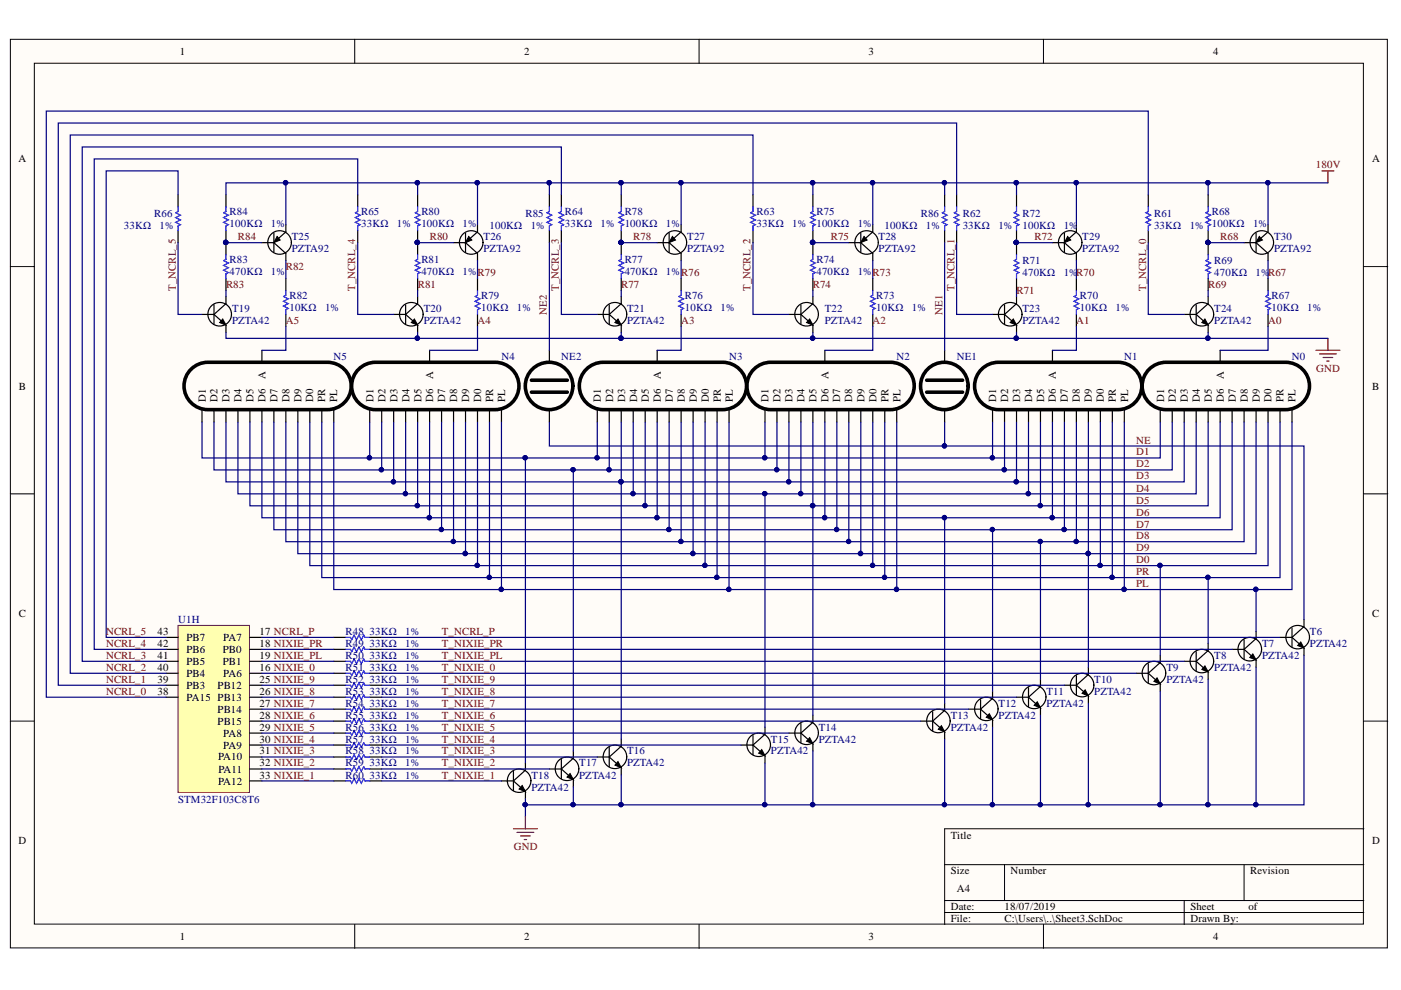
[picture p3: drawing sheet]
<svg xmlns="http://www.w3.org/2000/svg" width="297mm" height="210mm" viewBox="0 0 297 210" stroke-linecap="round" stroke-linejoin="round" font-family="sans-serif">
<defs><g id="words">
<g font-size="2.3">
<text x="38.1" y="11.6">1</text>
<text x="111.1" y="11.6">2</text>
<text x="184.2" y="11.6">3</text>
<text x="257.2" y="11.6">4</text>
<text x="3.9" y="34.4">A</text>
<text x="290.9" y="34.4">A</text>
<text x="4" y="82.6">B</text>
<text x="56.3" y="80.3" transform="rotate(-90 56.3 80.3)">A</text>
<text x="91.9" y="80.3" transform="rotate(-90 91.9 80.3)">A</text>
<text x="140.1" y="80.3" transform="rotate(-90 140.1 80.3)">A</text>
<text x="175.6" y="80.3" transform="rotate(-90 175.6 80.3)">A</text>
<text x="223.9" y="80.3" transform="rotate(-90 223.9 80.3)">A</text>
<text x="259.5" y="80.3" transform="rotate(-90 259.5 80.3)">A</text>
<text x="290.9" y="82.6">B</text>
<text x="43.6" y="85.2" transform="rotate(-90 43.6 85.2)">D1</text>
<text x="46.1" y="85.2" transform="rotate(-90 46.1 85.2)">D2</text>
<text x="48.7" y="85.2" transform="rotate(-90 48.7 85.2)">D3</text>
<text x="51.2" y="85.2" transform="rotate(-90 51.2 85.2)">D4</text>
<text x="53.8" y="85.2" transform="rotate(-90 53.8 85.2)">D5</text>
<text x="56.3" y="85.2" transform="rotate(-90 56.3 85.2)">D6</text>
<text x="58.8" y="85.2" transform="rotate(-90 58.8 85.2)">D7</text>
<text x="61.4" y="85.2" transform="rotate(-90 61.4 85.2)">D8</text>
<text x="63.9" y="85.2" transform="rotate(-90 63.9 85.2)">D9</text>
<text x="66.4" y="85.2" transform="rotate(-90 66.4 85.2)">D0</text>
<text x="69" y="85.2" transform="rotate(-90 69 85.2)">PR</text>
<text x="71.5" y="85.2" transform="rotate(-90 71.5 85.2)">PL</text>
<text x="79.2" y="85.2" transform="rotate(-90 79.2 85.2)">D1</text>
<text x="81.7" y="85.2" transform="rotate(-90 81.7 85.2)">D2</text>
<text x="84.3" y="85.2" transform="rotate(-90 84.3 85.2)">D3</text>
<text x="86.8" y="85.2" transform="rotate(-90 86.8 85.2)">D4</text>
<text x="89.3" y="85.2" transform="rotate(-90 89.3 85.2)">D5</text>
<text x="91.9" y="85.2" transform="rotate(-90 91.9 85.2)">D6</text>
<text x="94.4" y="85.2" transform="rotate(-90 94.4 85.2)">D7</text>
<text x="96.9" y="85.2" transform="rotate(-90 96.9 85.2)">D8</text>
<text x="99.5" y="85.2" transform="rotate(-90 99.5 85.2)">D9</text>
<text x="102" y="85.2" transform="rotate(-90 102 85.2)">D0</text>
<text x="104.6" y="85.2" transform="rotate(-90 104.6 85.2)">PR</text>
<text x="107.1" y="85.2" transform="rotate(-90 107.1 85.2)">PL</text>
<text x="127.4" y="85.2" transform="rotate(-90 127.4 85.2)">D1</text>
<text x="130" y="85.2" transform="rotate(-90 130 85.2)">D2</text>
<text x="132.5" y="85.2" transform="rotate(-90 132.5 85.2)">D3</text>
<text x="135.1" y="85.2" transform="rotate(-90 135.1 85.2)">D4</text>
<text x="137.6" y="85.2" transform="rotate(-90 137.6 85.2)">D5</text>
<text x="140.1" y="85.2" transform="rotate(-90 140.1 85.2)">D6</text>
<text x="142.7" y="85.2" transform="rotate(-90 142.7 85.2)">D7</text>
<text x="145.2" y="85.2" transform="rotate(-90 145.2 85.2)">D8</text>
<text x="147.7" y="85.2" transform="rotate(-90 147.7 85.2)">D9</text>
<text x="150.3" y="85.2" transform="rotate(-90 150.3 85.2)">D0</text>
<text x="152.8" y="85.2" transform="rotate(-90 152.8 85.2)">PR</text>
<text x="155.3" y="85.2" transform="rotate(-90 155.3 85.2)">PL</text>
<text x="163" y="85.2" transform="rotate(-90 163 85.2)">D1</text>
<text x="165.5" y="85.2" transform="rotate(-90 165.5 85.2)">D2</text>
<text x="168" y="85.2" transform="rotate(-90 168 85.2)">D3</text>
<text x="170.6" y="85.2" transform="rotate(-90 170.6 85.2)">D4</text>
<text x="173.1" y="85.2" transform="rotate(-90 173.1 85.2)">D5</text>
<text x="175.6" y="85.2" transform="rotate(-90 175.6 85.2)">D6</text>
<text x="178.2" y="85.2" transform="rotate(-90 178.2 85.2)">D7</text>
<text x="180.7" y="85.2" transform="rotate(-90 180.7 85.2)">D8</text>
<text x="183.3" y="85.2" transform="rotate(-90 183.3 85.2)">D9</text>
<text x="185.9" y="85.2" transform="rotate(-90 185.9 85.2)">D0</text>
<text x="188.4" y="85.2" transform="rotate(-90 188.4 85.2)">PR</text>
<text x="190.9" y="85.2" transform="rotate(-90 190.9 85.2)">PL</text>
<text x="211.2" y="85.2" transform="rotate(-90 211.2 85.2)">D1</text>
<text x="213.7" y="85.2" transform="rotate(-90 213.7 85.2)">D2</text>
<text x="216.3" y="85.2" transform="rotate(-90 216.3 85.2)">D3</text>
<text x="218.8" y="85.2" transform="rotate(-90 218.8 85.2)">D4</text>
<text x="221.4" y="85.2" transform="rotate(-90 221.4 85.2)">D5</text>
<text x="223.9" y="85.2" transform="rotate(-90 223.9 85.2)">D6</text>
<text x="226.4" y="85.2" transform="rotate(-90 226.4 85.2)">D7</text>
<text x="229" y="85.2" transform="rotate(-90 229 85.2)">D8</text>
<text x="231.5" y="85.2" transform="rotate(-90 231.5 85.2)">D9</text>
<text x="234" y="85.2" transform="rotate(-90 234 85.2)">D0</text>
<text x="236.6" y="85.2" transform="rotate(-90 236.6 85.2)">PR</text>
<text x="239.2" y="85.2" transform="rotate(-90 239.2 85.2)">PL</text>
<text x="246.8" y="85.2" transform="rotate(-90 246.8 85.2)">D1</text>
<text x="249.3" y="85.2" transform="rotate(-90 249.3 85.2)">D2</text>
<text x="251.9" y="85.2" transform="rotate(-90 251.9 85.2)">D3</text>
<text x="254.4" y="85.2" transform="rotate(-90 254.4 85.2)">D4</text>
<text x="256.9" y="85.2" transform="rotate(-90 256.9 85.2)">D5</text>
<text x="259.5" y="85.2" transform="rotate(-90 259.5 85.2)">D6</text>
<text x="262" y="85.2" transform="rotate(-90 262 85.2)">D7</text>
<text x="264.5" y="85.2" transform="rotate(-90 264.5 85.2)">D8</text>
<text x="267.1" y="85.2" transform="rotate(-90 267.1 85.2)">D9</text>
<text x="269.6" y="85.2" transform="rotate(-90 269.6 85.2)">D0</text>
<text x="272.2" y="85.2" transform="rotate(-90 272.2 85.2)">PR</text>
<text x="274.7" y="85.2" transform="rotate(-90 274.7 85.2)">PL</text>
<text x="4" y="130.8">C</text>
<text x="290.9" y="130.8">C</text>
<text x="33.4" y="137.2">42</text>
<text x="33.4" y="134.6">43</text>
<text x="39.6" y="135.9">PB7</text>
<text x="47.3" y="135.9">PA7</text>
<text x="55" y="134.6">17 NCRL_P</text>
<text x="55" y="137.2">18 NIXIE_PR</text>
<text x="33.4" y="142.2">40</text>
<text x="33.4" y="139.7">41</text>
<text x="39.6" y="143.5">PB4</text>
<text x="39.6" y="141">PB5</text>
<text x="39.6" y="138.4">PB6</text>
<text x="47.2" y="138.4">PB0</text>
<text x="47.2" y="141">PB1</text>
<text x="47.3" y="143.5">PA6</text>
<text x="55" y="142.2">16 NIXIE_0</text>
<text x="55" y="139.7">19 NIXIE_PL</text>
<text x="33.4" y="147.3">38</text>
<text x="33.4" y="144.8">39</text>
<text x="39.6" y="148.6">PA15 PB13</text>
<text x="39.6" y="146">PB3</text>
<text x="46.1" y="146">PB12</text>
<text x="55" y="144.8">25 NIXIE_9</text>
<text x="55" y="147.3">26 NIXIE_8</text>
<text x="55" y="149.8">27 NIXIE_7</text>
<text x="46.1" y="151.1">PB14</text>
<text x="46.1" y="153.6">PB15</text>
<text x="55" y="152.4">28 NIXIE_6</text>
<text x="55" y="154.9">29 NIXIE_5</text>
<text x="46.2" y="161.2">PA10</text>
<text x="47.3" y="156.2">PA8</text>
<text x="47.3" y="158.7">PA9</text>
<text x="55" y="157.4">30 NIXIE_4</text>
<text x="55" y="160">31 NIXIE_3</text>
<text x="46.2" y="166.4">PA12</text>
<text x="46.3" y="163.9">PA11</text>
<text x="55" y="162.5">32 NIXIE_2</text>
<text x="55" y="165.1">33 NIXIE_1</text>
<text x="3.9" y="179">D</text>
<text x="201.6" y="177.8">Title</text>
<text x="290.9" y="179">D</text>
<text x="201.6" y="185.4">Size</text>
<text x="214.3" y="185.4">Number</text>
<text x="265.1" y="185.4">Revision</text>
<text x="202.8" y="189.2">A4</text>
<text x="201.6" y="193">Date:</text>
<text x="201.6" y="195.5">File:</text>
<text x="213" y="193">18/07/2019</text>
<text x="213" y="195.5">C:\Users\..\Sheet3.SchDoc</text>
<text x="252.4" y="193">Sheet</text>
<text x="252.4" y="195.5">Drawn By:</text>
<text x="264.7" y="193">of</text>
<text x="38.1" y="199.3">1</text>
<text x="111.1" y="199.3">2</text>
<text x="184.2" y="199.3">3</text>
<text x="257.2" y="199.3">4</text>
</g>
<g font-size="2.3" fill="#800000">
<text x="279" y="35.7">180V</text>
<text x="50.5" y="51">R84</text>
<text x="91.1" y="51">R80</text>
<text x="134.2" y="51">R78</text>
<text x="176.1" y="51">R75</text>
<text x="219.3" y="51">R72</text>
<text x="258.7" y="51">R68</text>
<text x="60.6" y="57.3">R82</text>
<text x="101.3" y="58.6">R79</text>
<text x="144.4" y="58.6">R76</text>
<text x="268.9" y="58.6">R67</text>
<text x="37.3" y="61.6" transform="rotate(-90 37.3 61.6)">T_NCRL_5</text>
<text x="47.9" y="61.1">R83</text>
<text x="75.3" y="61.6" transform="rotate(-90 75.3 61.6)">T_NCRL_4</text>
<text x="88.6" y="61.1">R81</text>
<text x="118.5" y="61.6" transform="rotate(-90 118.5 61.6)">T_NCRL_3</text>
<text x="131.7" y="61.1">R77</text>
<text x="159.1" y="61.6" transform="rotate(-90 159.1 61.6)">T_NCRL_2</text>
<text x="172.3" y="61.1">R74</text>
<text x="202.3" y="61.6" transform="rotate(-90 202.3 61.6)">T_NCRL_1</text>
<text x="215.5" y="62.4">R71</text>
<text x="243" y="61.6" transform="rotate(-90 243 61.6)">T_NCRL_0</text>
<text x="256.2" y="61.1">R69</text>
<text x="60.6" y="68.7">A5</text>
<text x="101.3" y="68.7">A4</text>
<text x="116" y="66.7" transform="rotate(-90 116 66.7)">NE2</text>
<text x="144.4" y="68.7">A3</text>
<text x="185" y="68.7">A2</text>
<text x="199.8" y="66.7" transform="rotate(-90 199.8 66.7)">NE1</text>
<text x="228.2" y="68.7">A1</text>
<text x="268.9" y="68.7">A0</text>
<text x="279.1" y="78.8">GND</text>
<text x="240.9" y="94">NE</text>
<text x="240.9" y="96.6">D1</text>
<text x="240.9" y="99.1">D2</text>
<text x="240.9" y="101.6">D3</text>
<text x="240.9" y="104.3">D4</text>
<text x="240.9" y="106.8">D5</text>
<text x="240.9" y="109.3">D6</text>
<text x="240.9" y="111.9">D7</text>
<text x="240.9" y="114.4">D8</text>
<text x="240.9" y="116.9">D9</text>
<text x="240.9" y="119.4">D0</text>
<text x="240.9" y="122">PR</text>
<text x="240.9" y="124.5">PL</text>
<text x="22.5" y="134.6">NCRL_5</text>
<text x="22.5" y="137.2">NCRL_4</text>
<text x="93.6" y="137.2">T_NIXIE_PR</text>
<text x="93.6" y="134.6">T_NCRL_P</text>
<text x="22.5" y="139.7">NCRL_3</text>
<text x="22.5" y="142.2">NCRL_2</text>
<text x="93.6" y="142.2">T_NIXIE_0</text>
<text x="93.6" y="139.7">T_NIXIE_PL</text>
<text x="22.5" y="144.8">NCRL_1</text>
<text x="22.5" y="147.3">NCRL_0</text>
<text x="93.6" y="149.8">T_NIXIE_7</text>
<text x="93.6" y="147.3">T_NIXIE_8</text>
<text x="93.6" y="144.8">T_NIXIE_9</text>
<text x="93.6" y="154.9">T_NIXIE_5</text>
<text x="93.6" y="152.4">T_NIXIE_6</text>
<text x="93.6" y="160">T_NIXIE_3</text>
<text x="93.6" y="157.4">T_NIXIE_4</text>
<text x="93.6" y="165.1">T_NIXIE_1</text>
<text x="93.6" y="162.5">T_NIXIE_2</text>
<text x="108.9" y="180.3">GND</text>
</g>
<g font-size="2.3" fill="#000080">
<text x="32.7" y="45.9">R66</text>
<text x="48.7" y="45.7">R84</text>
<text x="76.6" y="45.7">R65</text>
<text x="89.3" y="45.7">R80</text>
<text x="111.4" y="45.9">R85</text>
<text x="119.8" y="45.7">R64</text>
<text x="132.4" y="45.7">R78</text>
<text x="160.4" y="45.7">R63</text>
<text x="173.1" y="45.7">R75</text>
<text x="195.2" y="45.9">R86</text>
<text x="204.1" y="45.9">R62</text>
<text x="216.8" y="45.9">R72</text>
<text x="244.7" y="45.9">R61</text>
<text x="256.9" y="45.7">R68</text>
<text x="26.3" y="48.5">33KΩ</text>
<text x="33.8" y="48.5">1%</text>
<text x="48.7" y="48.2">100KΩ</text>
<text x="57.4" y="48.2">1%</text>
<text x="61.9" y="51">T25</text>
<text x="61.9" y="53.5">PZTA92</text>
<text x="76.6" y="48.2">33KΩ</text>
<text x="84.1" y="48.2">1%</text>
<text x="89.3" y="48.2">100KΩ</text>
<text x="98.1" y="48.2">1%</text>
<text x="102.5" y="51">T26</text>
<text x="102.5" y="53.5">PZTA92</text>
<text x="103.8" y="48.5">100KΩ</text>
<text x="112.5" y="48.5">1%</text>
<text x="119.8" y="48.2">33KΩ</text>
<text x="127.3" y="48.2">1%</text>
<text x="132.4" y="48.2">100KΩ</text>
<text x="141.2" y="48.2">1%</text>
<text x="145.7" y="51">T27</text>
<text x="145.7" y="53.5">PZTA92</text>
<text x="160.4" y="48.2">33KΩ</text>
<text x="168" y="48.2">1%</text>
<text x="173.1" y="48.2">100KΩ</text>
<text x="181.8" y="48.2">1%</text>
<text x="186.3" y="51">T28</text>
<text x="186.3" y="53.5">PZTA92</text>
<text x="187.5" y="48.5">100KΩ</text>
<text x="196.3" y="48.5">1%</text>
<text x="204.1" y="48.5">33KΩ</text>
<text x="211.7" y="48.5">1%</text>
<text x="216.8" y="48.5">100KΩ</text>
<text x="225.5" y="48.5">1%</text>
<text x="229.5" y="51">T29</text>
<text x="229.5" y="53.5">PZTA92</text>
<text x="244.7" y="48.5">33KΩ</text>
<text x="252.2" y="48.5">1%</text>
<text x="256.9" y="48.2">100KΩ</text>
<text x="265.7" y="48.2">1%</text>
<text x="270.1" y="51">T30</text>
<text x="270.1" y="53.5">PZTA92</text>
<text x="48.7" y="55.8">R83</text>
<text x="48.7" y="58.3">470KΩ</text>
<text x="57.4" y="58.3">1%</text>
<text x="89.3" y="55.8">R81</text>
<text x="89.3" y="58.3">470KΩ</text>
<text x="98.1" y="58.3">1%</text>
<text x="132.4" y="55.8">R77</text>
<text x="132.4" y="58.3">470KΩ</text>
<text x="141.2" y="58.3">1%</text>
<text x="173.1" y="55.8">R74</text>
<text x="173.1" y="58.3">470KΩ</text>
<text x="181.8" y="58.3">1%R73</text>
<text x="216.8" y="56.1">R71</text>
<text x="216.8" y="58.6">470KΩ</text>
<text x="225.5" y="58.6">1%R70</text>
<text x="257.4" y="56.1">R69</text>
<text x="257.4" y="58.6">470KΩ</text>
<text x="266.2" y="58.6">1%</text>
<text x="61.4" y="63.4">R82</text>
<text x="61.4" y="65.9">10KΩ</text>
<text x="68.9" y="65.9">1%</text>
<text x="102" y="63.4">R79</text>
<text x="102" y="65.9">10KΩ</text>
<text x="109.6" y="65.9">1%</text>
<text x="145.2" y="63.4">R76</text>
<text x="145.2" y="65.9">10KΩ</text>
<text x="152.8" y="65.9">1%</text>
<text x="185.8" y="63.4">R73</text>
<text x="185.8" y="65.9">10KΩ</text>
<text x="193.3" y="65.9">1%</text>
<text x="229" y="63.4">R70</text>
<text x="229" y="65.9">10KΩ</text>
<text x="236.5" y="65.9">1%</text>
<text x="269.6" y="63.4">R67</text>
<text x="269.6" y="65.9">10KΩ</text>
<text x="277.2" y="65.9">1%</text>
<text x="49.2" y="66.2">T19</text>
<text x="49.2" y="68.7">PZTA42</text>
<text x="89.8" y="66.2">T20</text>
<text x="89.8" y="68.7">PZTA42</text>
<text x="132.9" y="66.2">T21</text>
<text x="132.9" y="68.7">PZTA42</text>
<text x="174.9" y="66.2">T22</text>
<text x="174.9" y="68.7">PZTA42</text>
<text x="216.8" y="66.2">T23</text>
<text x="216.8" y="68.7">PZTA42</text>
<text x="257.4" y="66.2">T24</text>
<text x="257.4" y="68.7">PZTA42</text>
<text x="70.7" y="76.3">N5</text>
<text x="106.3" y="76.3">N4</text>
<text x="119" y="76.3">NE2</text>
<text x="154.6" y="76.3">N3</text>
<text x="190.1" y="76.3">N2</text>
<text x="202.8" y="76.3">NE1</text>
<text x="238.3" y="76.3">N1</text>
<text x="273.9" y="76.3">N0</text>
<text x="37.8" y="132.1">U1H</text>
<text x="73.3" y="134.6">R48</text>
<text x="73.3" y="137.2">R49</text>
<text x="78.3" y="134.6">33KΩ</text>
<text x="78.3" y="137.2">33KΩ</text>
<text x="85.9" y="134.6">1%</text>
<text x="85.9" y="137.2">1%</text>
<text x="267.6" y="137.2">T7</text>
<text x="277.7" y="134.6">T6</text>
<text x="277.7" y="137.2">PZTA42</text>
<text x="73.3" y="139.7">R50</text>
<text x="73.3" y="142.2">R51</text>
<text x="78.3" y="139.7">33KΩ</text>
<text x="78.3" y="142.2">33KΩ</text>
<text x="85.9" y="139.7">1%</text>
<text x="85.9" y="142.2">1%</text>
<text x="247.3" y="142.2">T9</text>
<text x="257.4" y="139.7">T8</text>
<text x="257.4" y="142.2">PZTA42</text>
<text x="267.6" y="139.7">PZTA42</text>
<text x="73.3" y="144.8">R52</text>
<text x="73.3" y="147.3">R53</text>
<text x="73.3" y="149.8">R54</text>
<text x="78.3" y="144.8">33KΩ</text>
<text x="78.3" y="147.3">33KΩ</text>
<text x="78.3" y="149.8">33KΩ</text>
<text x="85.9" y="144.8">1%</text>
<text x="85.9" y="147.3">1%</text>
<text x="85.9" y="149.8">1%</text>
<text x="211.7" y="149.8">T12</text>
<text x="221.9" y="147.3">T11</text>
<text x="221.9" y="149.8">PZTA42</text>
<text x="232" y="144.8">T10</text>
<text x="232" y="147.3">PZTA42</text>
<text x="247.3" y="144.8">PZTA42</text>
<text x="73.3" y="152.4">R55</text>
<text x="73.3" y="154.9">R56</text>
<text x="78.3" y="152.4">33KΩ</text>
<text x="78.3" y="154.9">33KΩ</text>
<text x="85.9" y="152.4">1%</text>
<text x="85.9" y="154.9">1%</text>
<text x="173.6" y="154.9">T14</text>
<text x="201.6" y="152.4">T13</text>
<text x="201.6" y="154.9">PZTA42</text>
<text x="211.7" y="152.4">PZTA42</text>
<text x="73.3" y="157.4">R57</text>
<text x="73.3" y="160">R58</text>
<text x="78.3" y="157.4">33KΩ</text>
<text x="78.3" y="160">33KΩ</text>
<text x="85.9" y="157.4">1%</text>
<text x="85.9" y="160">1%</text>
<text x="132.9" y="160">T16</text>
<text x="163.5" y="157.4">T15</text>
<text x="163.5" y="160">PZTA42</text>
<text x="173.6" y="157.4">PZTA42</text>
<text x="73.3" y="162.5">R59</text>
<text x="73.3" y="165.1">R60</text>
<text x="78.3" y="162.5">33KΩ</text>
<text x="78.3" y="165.1">33KΩ</text>
<text x="85.9" y="162.5">1%</text>
<text x="85.9" y="165.1">1%</text>
<text x="112.7" y="165.1">T18</text>
<text x="112.7" y="167.7">PZTA42</text>
<text x="122.8" y="162.5">T17</text>
<text x="122.8" y="165.1">PZTA42</text>
<text x="132.9" y="162.5">PZTA42</text>
<text x="37.8" y="170.2">STM32F103C8T6</text>
</g>
</g></defs>
<g fill="#fffcf8" stroke="#000" stroke-width=".21">
<path d="M2.2 8.3h291.9v192.7h-291.9z"/>
<path d="M7.3 13.4h281.8v182.5h-281.8z"/>
</g>
<g fill="none" stroke="#000" stroke-width=".21">
<path d="M75.2 8.3v5.1M148.2 8.3v5.1M221.2 8.3v5.1M2.2 56.5h5.1M289.2 56.5h5M2.2 104.7h5.1M289.2 104.7h5M2.2 152.9h5.1M289.2 152.9h5M289.2 175.7h-88.9v20.3M75.2 196v5.1M148.2 196v5.1"/>
<path d="M200.3 183.3h88.9M200.3 190.9h88.9M200.3 193.5h88.9M213 183.3v7.6M221.2 196v5.1M251.1 190.9v5.1M263.8 183.3v7.6"/>
</g>
<g fill="none" stroke="#000" stroke-width=".25">
<path d="M55.5 74.3v2.5M91.1 74.3v2.5M116.5 74.3v2.5M139.3 74.3v2.5M174.9 74.3v2.5M200.3 74.3v2.5M223.1 74.3v2.5M258.7 74.3v2.5M42.8 87v2.5M45.4 87v2.5M47.9 87v2.5M50.4 87v2.5"/>
<path d="M53 87v2.5M55.5 87v2.5M58.1 87v2.5M60.6 87v2.5M63.1 87v2.5M65.7 87v2.5M68.2 87v2.5M70.8 87v2.5M78.4 87v2.5M80.9 87v2.5M83.5 87v2.5M86 87v2.5"/>
<path d="M88.5 87v2.5M91.1 87v2.5M93.6 87v2.5M96.2 87v2.5M98.7 87v2.5M101.2 87v2.5M103.8 87v2.5M106.3 87v2.5M116.5 87v2.5M126.6 87v2.5M129.2 87v2.5M131.7 87v2.5"/>
<path d="M134.3 87v2.5M136.8 87v2.5M139.3 87v2.5M141.9 87v2.5M144.4 87v2.5M147 87v2.5M149.5 87v2.5M152 87v2.5M154.6 87v2.5M162.2 87v2.5M164.7 87v2.5M167.3 87v2.5"/>
<path d="M169.8 87v2.5M172.3 87v2.5M174.9 87v2.5M177.4 87v2.5M180 87v2.5M182.5 87v2.5M185 87v2.5M187.6 87v2.5M190.1 87v2.5M200.3 87v2.5M210.4 87v2.5M213 87v2.5"/>
<path d="M215.5 87v2.5M218.1 87v2.5M220.6 87v2.5M223.1 87v2.5M225.7 87v2.5M228.2 87v2.5M230.8 87v2.5M233.3 87v2.5M235.8 87v2.5M238.4 87v2.5M246 87v2.5M248.5 87v2.5"/>
<path d="M251.1 87v2.5M253.6 87v2.5M256.2 87v2.5M258.7 87v2.5M261.2 87v2.5M263.8 87v2.5M266.3 87v2.5M268.9 87v2.5M271.4 87v2.5M273.9 87v2.5"/>
</g>
<g fill="none" stroke="#000" stroke-width=".76">
<path d="M40.2 78.6a5.1 5.1 0 0 1 3.9-1.8h25.3a5 5 0 0 1 5.1 5 5 5 0 0 1-5.1 5.1h-25.3a5 5 0 0 1-4.6-2.9 5 5 0 0 1 .7-5.4zM75.7 78.6a5.1 5.1 0 0 1 3.9-1.8h25.3a5 5 0 0 1 5.1 5 5 5 0 0 1-5.1 5.1h-25.3a5 5 0 0 1-4.6-2.9 5 5 0 0 1 .7-5.4zM124 78.6a5.1 5.1 0 0 1 3.9-1.8h25.3a5 5 0 0 1 5.1 5 5 5 0 0 1-5.1 5.1h-25.3a5 5 0 0 1-4.6-2.9 5 5 0 0 1 .7-5.4zM159.5 78.6a5.1 5.1 0 0 1 3.9-1.8h25.4a5 5 0 0 1 5 5 5 5 0 0 1-5 5.1h-25.4a5 5 0 0 1-4.6-2.9 5 5 0 0 1 .7-5.4zM207.8 78.6a5.1 5.1 0 0 1 3.9-1.8h25.3a5 5 0 0 1 5.1 5 5 5 0 0 1-5.1 5.1h-25.3a5 5 0 0 1-4.6-2.9 5 5 0 0 1 .7-5.4zM243.4 78.6a5.1 5.1 0 0 1 3.8-1.8h25.4a5 5 0 0 1 5 5 5 5 0 0 1-5 5.1h-25.4a5 5 0 0 1-4.6-2.9 5 5 0 0 1 .8-5.4zM112.7 80.6h7.6M112.7 83.2h7.6M196.5 80.6h7.6M196.5 83.2h7.6"/>
<circle cx="116.4" cy="81.8" r="5"/>
<circle cx="200.2" cy="81.8" r="5"/>
</g>
<path d="M37.8 132.6h15.1v35.4h-15.1z" fill="#ffffb0" stroke="#800000" stroke-width=".21"/>
<g fill="none" stroke="#000" stroke-width=".25">
<path d="M37.8 41.3v2.5M37.8 48.9v2.6M47.9 41.3v2.5M47.9 48.9v5.1M47.9 59.1v2.5M55.5 51.5h2.6l2.5 2.2v1.6M58.1 49.4v4.1M60.6 47.6v1.6l-2.3 2M60.6 59.1v2.5M75.8 41.3v2.5M75.8 48.9v2.6M88.5 41.3v2.5"/>
<path d="M88.5 48.9v5.1M88.5 59.1v2.5M96.2 51.5h2.5l2.5 2.2v1.6M98.7 49.4v4.1M101.2 47.6v1.6l-2.2 2M101.2 59.1v2.5M116.5 41.3v2.5M116.5 48.9v2.6M119 41.3v2.5M119 48.9v2.6M131.7 41.3v2.5M131.7 48.9v5.1"/>
<path d="M131.7 59.1v2.5M139.3 51.5h2.6l2.5 2.2v1.6M141.9 49.4v4.1M144.4 47.6v1.6l-2.3 2M144.4 59.1v2.5M159.7 41.3v2.5M159.7 48.9v2.6M172.3 41.3v2.5M172.3 48.9v5.1M172.3 59.1v2.5M180 51.5h2.5l2.5 2.2v1.6M182.5 49.4v4.1"/>
<path d="M185 47.6v1.6l-2.2 2M185 59.1v2.5M200.3 41.3v2.5M200.3 48.9v2.6M202.8 41.3v2.5M202.8 48.9v2.6M215.5 41.3v2.5M215.5 48.9v5.1M215.5 59.1v2.5M223.1 51.5h2.6l2.5 2.2v1.6M225.7 49.4v4.1M228.2 47.6v1.6l-2.3 2"/>
<path d="M228.2 59.1v2.5M243.5 41.3v2.5M243.5 48.9v2.6M256.2 41.3v2.5M256.2 48.9v5.1M256.2 59.1v2.5M263.8 51.5h2.5l2.6 2.2v1.6M266.3 49.4v4.1M268.9 47.6v1.6l-2.3 2M268.9 59.1v2.5M42.8 66.7h2.6M45.4 66.7l2.3 2"/>
<path d="M45.4 64.6v4.1M47.9 62.9v1.5l-2.5 2.3M47.9 68.9v1.6M60.6 66.7v2.5M83.5 66.7h2.5M86 66.7l2.3 2M86 64.6v4.1M88.5 62.9v1.5l-2.5 2.3M88.5 68.9v1.6M101.2 66.7v2.5M126.6 66.7h2.6M129.2 64.6v4.1"/>
<path d="M129.2 66.7l2.3 2M131.7 62.9v1.5l-2.5 2.3M131.7 68.9v1.6M144.4 66.7v2.5M167.3 66.7h2.5M169.8 64.6v4.1M169.8 66.7l2.3 2M172.3 62.9v1.5l-2.5 2.3M172.3 68.9v1.6M185 66.7v2.5M210.4 66.7h2.6M213 66.7l2.3 2"/>
<path d="M213 64.6v4.1M215.5 62.9v1.5l-2.5 2.3M215.5 68.9v1.6M228.2 66.7v2.5M251.1 66.7h2.5M253.6 64.6v4.1M253.6 66.7l2.3 2M256.2 62.9v1.5l-2.6 2.3M256.2 68.9v1.6M268.9 66.7v2.5M35.2 135.1h2.6M35.2 137.7h2.6"/>
<path d="M53 135.1h2.5M53 137.7h2.5M70.8 135.1h2.5M70.8 137.7h2.5M78.4 135.1h2.5M78.4 137.7h2.5M246 138.9v1.6l-2.5 2.3M253.6 138.2v4M256.2 136.4v1.5l-2.6 2.3M261.2 137.7h2.6M263.8 137.7l2.3 2M263.8 135.6v4.1"/>
<path d="M266.3 133.9v1.5l-2.5 2.3M266.3 140v1.5M271.4 135.1h2.5M273.9 135.1l2.3 2.1M273.9 133.1v4.1M276.5 131.3v1.6l-2.6 2.2M276.5 137.4v1.5M35.2 142.8h2.6M35.2 140.2h2.6M35.2 145.3h2.6M35.2 147.8h2.6M53 142.8h2.5"/>
<path d="M53 140.2h2.5M53 145.3h2.5M53 147.8h2.5M53 150.4h2.5M53 152.9h2.5M53 155.4h2.5M53 158h2.5M70.8 142.8h2.5M70.8 140.2h2.5M70.8 145.3h2.5M70.8 147.8h2.5M70.8 150.4h2.5"/>
<path d="M70.8 152.9h2.5M70.8 155.4h2.5M70.8 158h2.5M78.4 142.8h2.5M78.4 140.2h2.5M78.4 145.3h2.5M78.4 147.8h2.5M78.4 150.4h2.5M78.4 152.9h2.5M78.4 155.4h2.5M78.4 158h2.5M121.6 159.2v1.6l-2.6 2.2"/>
<path d="M129.2 158.5v4M131.7 156.7v1.5l-2.5 2.3M157.1 158h2.6M159.7 158l2.2 2M159.7 155.9v4.1M162.2 154.2v1.5l-2.5 2.3M167.3 155.4h2.5M169.8 155.4l2.3 2.1M169.8 153.4v4.1M172.3 151.6v1.5l-2.5 2.3M172.3 157.7v1.5M195.2 152.9h2.5"/>
<path d="M197.7 152.9l2.3 2M197.7 150.9v4M200.3 149.1v1.5l-2.6 2.3M200.3 155.2v1.5M205.4 150.4h2.5M207.9 150.4l2.3 2M207.9 148.3v4.1M210.4 146.6v1.5l-2.5 2.3M210.4 152.6v1.6M215.5 147.8h2.6M218.1 147.8l2.2 2.1M218.1 145.8v4.1"/>
<path d="M220.6 144v1.5l-2.5 2.3M220.6 150.1v1.5M225.7 145.3h2.5M228.2 145.3l2.3 2M228.2 143.3v4M230.8 141.5v1.5l-2.6 2.3M230.8 147.6v1.5M240.9 142.8h2.6M243.5 142.8l2.2 2M243.5 140.7v4.1M246 145v1.6M251.1 140.2h2.5"/>
<path d="M253.6 140.2l2.3 2M256.2 142.5v1.5M53 160.5h2.5M53 163h2.5M53 165.6h2.5M70.8 160.5h2.5M70.8 163h2.5M70.8 165.6h2.5M78.4 160.5h2.5M78.4 163h2.5M78.4 165.6h2.5M106.3 165.6h2.6"/>
<path d="M108.9 165.6l2.2 2M108.9 163.5v4.1M111.4 161.8v1.5l-2.5 2.3M111.4 167.9v1.5M116.5 163h2.5M119 163l2.3 2.1M119 161v4.1M121.6 165.3v1.5M126.6 160.5h2.6M129.2 160.5l2.3 2M131.7 162.8v1.5M162.2 160.3v1.5"/>
<circle cx="59.3" cy="51.4" r="2.5"/>
<circle cx="99.9" cy="51.4" r="2.5"/>
<circle cx="143.1" cy="51.4" r="2.49"/>
<circle cx="183.7" cy="51.4" r="2.49"/>
<circle cx="226.9" cy="51.4" r="2.49"/>
<circle cx="267.5" cy="51.4" r="2.49"/>
<circle cx="46.6" cy="66.6" r="2.5"/>
<circle cx="87.2" cy="66.6" r="2.5"/>
<circle cx="130.4" cy="66.6" r="2.5"/>
<circle cx="171" cy="66.6" r="2.5"/>
<circle cx="214.2" cy="66.6" r="2.5"/>
<circle cx="254.8" cy="66.6" r="2.5"/>
<circle cx="265" cy="137.6" r="2.5"/>
<circle cx="275.1" cy="135.1" r="2.49"/>
<circle cx="160.9" cy="157.9" r="2.49"/>
<circle cx="171" cy="155.4" r="2.49"/>
<circle cx="199" cy="152.9" r="2.49"/>
<circle cx="209.1" cy="150.3" r="2.49"/>
<circle cx="219.3" cy="147.8" r="2.49"/>
<circle cx="229.4" cy="145.3" r="2.49"/>
<circle cx="244.7" cy="142.7" r="2.49"/>
<circle cx="254.8" cy="140.2" r="2.49"/>
<circle cx="110.1" cy="165.5" r="2.49"/>
<circle cx="120.2" cy="163" r="2.5"/>
<circle cx="130.4" cy="160.5" r="2.5"/>
</g>
<g fill="#000">
<path d="M58.8 50.1l.6 .8-1.4 .6zM99.4 50.1l.6 .8-1.3 .6zM142.6 50.1l.6 .8-1.4 .6zM183.2 50.1l.7 .8-1.4 .6zM226.4 50.1l.6 .8-1.3 .6zM267 50.1l.7 .8-1.4 .6zM47.2 67.6l.7 1.3-1.3-.5zM87.9 67.6l.7 1.3-1.4-.5zM131 67.6l.7 1.3-1.3-.5zM171.7 67.6l.7 1.3-1.4-.5zM214.8 67.6l.7 1.3-1.3-.5zM255.5 67.6l.7 1.3-1.4-.5z"/>
<path d="M265.6 138.6l.7 1.4-1.3-.6zM275.8 136.1l.7 1.3-1.4-.5zM171.7 156.4l.7 1.3-1.4-.5zM199.6 153.9l.7 1.3-1.4-.6zM209.8 151.3l.7 1.3-1.4-.5zM219.9 148.8l.7 1.3-1.3-.6zM230.1 146.3l.7 1.3-1.4-.6zM245.3 143.7l.7 1.3-1.4-.5zM255.5 141.2l.7 1.3-1.4-.6zM110.7 166.5l.7 1.4-1.3-.6zM120.9 164l.7 1.3-1.4-.5zM131 161.5l.7 1.3-1.3-.6z"/>
<path d="M161.5 158.9l.7 1.4-1.4-.6z"/>
</g>
<g fill="none" stroke="#000" stroke-width=".21">
<path d="M58.8 50.1l.6 .8-1.4 .6zM99.4 50.1l.6 .8-1.3 .6zM142.6 50.1l.6 .8-1.4 .6zM183.2 50.1l.7 .8-1.4 .6zM226.4 50.1l.6 .8-1.3 .6zM267 50.1l.7 .8-1.4 .6zM47.2 67.6l.7 1.3-1.3-.5zM87.9 67.6l.7 1.3-1.4-.5zM131 67.6l.7 1.3-1.3-.5zM171.7 67.6l.7 1.3-1.4-.5zM214.8 67.6l.7 1.3-1.3-.5zM255.5 67.6l.7 1.3-1.4-.5z"/>
<path d="M265.6 138.6l.7 1.4-1.3-.6zM275.8 136.1l.7 1.3-1.4-.5zM161.5 158.9l.7 1.4-1.4-.6zM171.7 156.4l.7 1.3-1.4-.5zM199.6 153.9l.7 1.3-1.4-.6zM209.8 151.3l.7 1.3-1.4-.5zM219.9 148.8l.7 1.3-1.3-.6zM230.1 146.3l.7 1.3-1.4-.6zM245.3 143.7l.7 1.3-1.4-.5zM255.5 141.2l.7 1.3-1.4-.6zM110.7 166.5l.7 1.4-1.3-.6zM120.9 164l.7 1.3-1.4-.5z"/>
<path d="M131 161.5l.7 1.3-1.3-.6z"/>
</g>
<g fill="none" stroke="#00f" stroke-width=".25">
<path d="M37.8 43.8v1.1l-.6 .2 1.1 .5-1.1 .5 1.1 .5-1.1 .5 1.1 .5-.5 .3v1M47.9 54v1l-.5 .3 1 .5-1 .5 1 .5-1 .5 1 .5-.5 .2v1.1M47.9 43.8v1.1l-.5 .2 1 .5-1 .5 1 .5-1 .5 1 .5-.5 .3v1M75.8 43.8v1.1l-.5 .2 1.1 .5-1.1 .5 1.1 .5-1.1 .5 1.1 .5-.6 .3v1M88.5 43.8v1.1l-.5 .2 1.1 .5-1.1 .5 1.1 .5-1.1 .5 1.1 .5-.6 .3v1M88.5 54v1l-.5 .3 1.1 .5-1.1 .5 1.1 .5-1.1 .5 1.1 .5-.6 .2v1.1M116.5 43.8v1.1l-.5 .2 1 .5-1 .5 1 .5-1 .5 1 .5-.5 .3v1M119 43.8v1.1l-.5 .2 1 .5-1 .5 1 .5-1 .5 1 .5-.5 .3v1M131.7 54v1l-.5 .3 1 .5-1 .5 1 .5-1 .5 1 .5-.5 .2v1.1M131.7 43.8v1.1l-.5 .2 1 .5-1 .5 1 .5-1 .5 1 .5-.5 .3v1M159.7 43.8v1.1l-.6 .2 1.1 .5-1.1 .5 1.1 .5-1.1 .5 1.1 .5-.5 .3v1M172.3 54v1l-.5 .3 1.1 .5-1.1 .5 1.1 .5-1.1 .5 1.1 .5-.6 .2v1.1"/>
<path d="M172.3 43.8v1.1l-.5 .2 1.1 .5-1.1 .5 1.1 .5-1.1 .5 1.1 .5-.6 .3v1M200.3 43.8v1.1l-.5 .2 1 .5-1 .5 1 .5-1 .5 1 .5-.5 .3v1M202.8 43.8v1.1l-.5 .2 1 .5-1 .5 1 .5-1 .5 1 .5-.5 .3v1M215.5 54v1l-.5 .3 1 .5-1 .5 1 .5-1 .5 1 .5-.5 .2v1.1M215.5 43.8v1.1l-.5 .2 1 .5-1 .5 1 .5-1 .5 1 .5-.5 .3v1M243.5 43.8v1.1l-.6 .2 1.1 .5-1.1 .5 1.1 .5-1.1 .5 1.1 .5-.5 .3v1M256.2 43.8v1.1l-.6 .2 1.1 .5-1.1 .5 1.1 .5-1.1 .5 1.1 .5-.5 .3v1M256.2 54v1l-.6 .3 1.1 .5-1.1 .5 1.1 .5-1.1 .5 1.1 .5-.5 .2v1.1M60.6 61.6v1l-.5 .3 1 .5-1 .5 1 .5-1 .5 1 .5-.5 .3v1M101.2 61.6v1l-.5 .3 1 .5-1 .5 1 .5-1 .5 1 .5-.5 .3v1M144.4 61.6v1l-.5 .3 1 .5-1 .5 1 .5-1 .5 1 .5-.5 .3v1M185 61.6v1l-.5 .3 1.1 .5-1.1 .5 1.1 .5-1.1 .5 1.1 .5-.6 .3v1"/>
<path d="M228.2 61.6v1l-.5 .3 1 .5-1 .5 1 .5-1 .5 1 .5-.5 .3v1M268.9 61.6v1l-.6 .3 1.1 .5-1.1 .5 1.1 .5-1.1 .5 1.1 .5-.5 .3v1M73.3 135.1h1l.3 .5 .5-1 .5 1 .5-1 .5 1 .5-1 .3 .5h1M73.3 137.7h1l.3 .5 .5-1 .5 1 .5-1 .5 1 .5-1 .3 .5h1M73.3 140.2h1l.3 .5 .5-1 .5 1 .5-1 .5 1 .5-1 .3 .5h1M73.3 142.8h1l.3 .5 .5-1.1 .5 1.1 .5-1.1 .5 1.1 .5-1.1 .3 .6h1M73.3 145.3h1l.3 .5 .5-1 .5 1 .5-1 .5 1 .5-1 .3 .5h1M73.3 147.8h1l.3 .5 .5-1 .5 1 .5-1 .5 1 .5-1 .3 .5h1M73.3 150.4h1l.3 .5 .5-1 .5 1 .5-1 .5 1 .5-1 .3 .5h1M73.3 152.9h1l.3 .5 .5-1 .5 1 .5-1 .5 1 .5-1 .3 .5h1M73.3 155.4h1l.3 .5 .5-1 .5 1 .5-1 .5 1 .5-1 .3 .5h1M73.3 158h1l.3 .5 .5-1 .5 1 .5-1 .5 1 .5-1 .3 .5h1"/>
<path d="M73.3 160.5h1l.3 .5 .5-1 .5 1 .5-1 .5 1 .5-1 .3 .5h1M73.3 163h1l.3 .5 .5-1 .5 1 .5-1 .5 1 .5-1 .3 .5h1M73.3 165.6h1l.3 .5 .5-1 .5 1 .5-1 .5 1 .5-1 .3 .5h1"/>
</g>
<g fill="#000080" stroke="#000080" stroke-width=".21">
<circle cx="256.1" cy="51.4" r=".46"/>
<circle cx="215.5" cy="51.4" r=".46"/>
<circle cx="172.3" cy="51.4" r=".46"/>
<circle cx="131.7" cy="51.4" r=".46"/>
<circle cx="88.5" cy="51.4" r=".46"/>
<circle cx="47.9" cy="51.4" r=".46"/>
<circle cx="238.3" cy="125" r=".46"/>
<circle cx="235.8" cy="122.4" r=".46"/>
<circle cx="233.2" cy="119.9" r=".46"/>
<circle cx="230.7" cy="117.4" r=".46"/>
<circle cx="228.2" cy="114.8" r=".46"/>
<circle cx="225.6" cy="112.3" r=".46"/>
<circle cx="223.1" cy="109.7" r=".47"/>
<circle cx="220.5" cy="107.2" r=".46"/>
<circle cx="218" cy="104.7" r=".46"/>
<circle cx="215.5" cy="102.1" r=".47"/>
<circle cx="212.9" cy="99.6" r=".46"/>
<circle cx="210.4" cy="97" r=".46"/>
<circle cx="200.2" cy="94.5" r=".46"/>
<circle cx="190.1" cy="125" r=".46"/>
<circle cx="187.5" cy="122.4" r=".46"/>
<circle cx="185" cy="119.9" r=".46"/>
<circle cx="182.4" cy="117.4" r=".47"/>
<circle cx="179.9" cy="114.8" r=".46"/>
<circle cx="177.4" cy="112.3" r=".46"/>
<circle cx="174.8" cy="109.7" r=".46"/>
<circle cx="172.3" cy="107.2" r=".46"/>
<circle cx="169.8" cy="104.7" r=".46"/>
<circle cx="167.2" cy="102.1" r=".46"/>
<circle cx="164.7" cy="99.6" r=".46"/>
<circle cx="162.1" cy="97" r=".46"/>
<circle cx="154.5" cy="125" r=".46"/>
<circle cx="152" cy="122.4" r=".46"/>
<circle cx="149.4" cy="119.9" r=".46"/>
<circle cx="146.9" cy="117.4" r=".46"/>
<circle cx="144.4" cy="114.8" r=".46"/>
<circle cx="141.8" cy="112.3" r=".46"/>
<circle cx="139.3" cy="109.7" r=".46"/>
<circle cx="136.7" cy="107.2" r=".46"/>
<circle cx="134.2" cy="104.7" r=".46"/>
<circle cx="131.7" cy="102.1" r=".47"/>
<circle cx="129.1" cy="99.6" r=".46"/>
<circle cx="126.6" cy="97" r=".46"/>
<circle cx="106.3" cy="125" r=".46"/>
<circle cx="103.7" cy="122.4" r=".46"/>
<circle cx="101.2" cy="119.9" r=".46"/>
<circle cx="98.6" cy="117.4" r=".47"/>
<circle cx="96.1" cy="114.8" r=".46"/>
<circle cx="93.6" cy="112.3" r=".46"/>
<circle cx="91" cy="109.7" r=".47"/>
<circle cx="88.5" cy="107.2" r=".46"/>
<circle cx="86" cy="104.7" r=".46"/>
<circle cx="83.4" cy="102.1" r=".46"/>
<circle cx="80.9" cy="99.6" r=".46"/>
<circle cx="78.3" cy="97" r=".46"/>
<circle cx="266.2" cy="125" r=".47"/>
<circle cx="256.1" cy="122.4" r=".46"/>
<circle cx="245.9" cy="119.9" r=".46"/>
<circle cx="220.5" cy="114.8" r=".46"/>
<circle cx="210.4" cy="112.3" r=".46"/>
<circle cx="200.2" cy="109.7" r=".46"/>
<circle cx="162.1" cy="104.7" r=".46"/>
<circle cx="121.5" cy="99.6" r=".46"/>
<circle cx="111.3" cy="97" r=".46"/>
<circle cx="266.3" cy="170.6" r=".46"/>
<circle cx="256.1" cy="170.6" r=".46"/>
<circle cx="245.9" cy="170.6" r=".46"/>
<circle cx="230.7" cy="170.6" r=".46"/>
<circle cx="220.5" cy="170.6" r=".46"/>
<circle cx="210.4" cy="170.6" r=".46"/>
<circle cx="200.2" cy="170.6" r=".46"/>
<circle cx="172.3" cy="170.6" r=".46"/>
<circle cx="162.1" cy="170.6" r=".46"/>
<circle cx="131.7" cy="170.6" r=".46"/>
<circle cx="121.5" cy="170.6" r=".46"/>
<circle cx="111.3" cy="170.6" r=".46"/>
<circle cx="60.5" cy="38.7" r=".47"/>
<circle cx="88.5" cy="71.7" r=".47"/>
<circle cx="131.7" cy="71.7" r=".47"/>
<circle cx="268.8" cy="38.7" r=".46"/>
<circle cx="215.5" cy="71.7" r=".47"/>
<circle cx="256.1" cy="71.7" r=".47"/>
<circle cx="101.2" cy="38.7" r=".47"/>
<circle cx="116.4" cy="38.7" r=".46"/>
<circle cx="256.1" cy="38.7" r=".47"/>
<circle cx="228.2" cy="38.7" r=".46"/>
<circle cx="215.5" cy="38.7" r=".47"/>
<circle cx="185" cy="38.7" r=".46"/>
<circle cx="172.3" cy="38.7" r=".47"/>
<circle cx="200.2" cy="38.7" r=".46"/>
<circle cx="88.5" cy="38.7" r=".47"/>
<circle cx="131.7" cy="38.7" r=".47"/>
<circle cx="144.4" cy="38.7" r=".46"/>
<circle cx="172.3" cy="71.7" r=".47"/>
</g>
<path d="M280.3 36.2h2.5M281.5 36.2v2.6M279 74.3h5.1M279.8 75h3.5M280.5 75.8h2.1M281.3 76.6h.5M281.5 71.7v2.6M108.9 175.7h5M109.6 176.5h3.6M110.4 177.2h2M111.1 178h.6M111.4 173.2v2.5" fill="none" stroke="#800000" stroke-width=".25"/>
<g fill="none" stroke="#000080" stroke-width=".25">
<path d="M60.6 38.8v8.8M88.5 38.8v2.5M101.2 38.8h15.3M131.7 38.8v2.5M144.4 38.8v8.8M172.3 38.8v2.5M185 38.8v8.8M200.3 38.8h-83.8v2.5M215.5 38.8v2.5M228.2 38.8v8.8M256.2 38.8v2.5M268.9 38.8v8.8"/>
<path d="M281.5 38.8h-81.2v2.5M37.8 51.5v15.2h5M37.8 41.3v-5.1h-15.3v98.9h12.7M47.9 41.3v-2.5h53.3v8.8M47.9 51.5h7.6M60.6 55.3v3.8M75.8 51.5v15.2h7.7M75.8 41.3v-7.6h-55.8v104h15.2M88.5 51.5h7.7M101.2 55.3v3.8M116.5 51.5v22.8M119 41.3v-10.1h-101.6v109h17.8"/>
<path d="M119 51.5v15.2h7.6M131.7 51.5h7.6M144.4 55.3v3.8M159.7 41.3v-12.7h-144.8v114.2h20.3M159.7 51.5v15.2h7.6M172.3 51.5h7.7M185 55.3v3.8M200.3 51.5v22.8M202.8 51.5v15.2h7.6M202.8 41.3v-15.2h-190.4v119.2h22.8M215.5 51.5h7.6M228.2 55.3v3.8"/>
<path d="M243.5 41.3v-17.7h-233.7v124.2h25.4M243.5 51.5v15.2h7.6M256.2 51.5h7.6M268.9 55.3v3.8M47.9 70.5v1.2h83.8M47.9 61.6v1.3M60.6 69.2v5.1h-5.1M88.5 61.6v1.3M88.5 70.5v1.2M101.2 69.2v5.1h-10.1M131.7 61.6v1.3M131.7 70.5v1.2"/>
<path d="M131.7 71.7h40.6M144.4 69.2v5.1h-5.1M172.3 70.5v1.2h109.2M172.3 61.6v1.3M185 69.2v5.1h-10.1M215.5 61.6v1.3M215.5 70.5v1.2M228.2 69.2v5.1h-5.1M256.2 61.6v1.3M256.2 70.5v1.2M268.9 69.2v5.1h-10.2M42.8 89.5v7.6h203.2v-7.6"/>
<path d="M45.4 89.5v10.1h203.1v-10.1M47.9 89.5v12.7h203.2v-12.7M50.4 89.5v15.2h203.2v-15.2M53 89.5v17.7h203.2v-17.7M55.5 89.5v20.3h203.2v-20.3M58.1 89.5v22.8h203.1v-22.8M60.6 89.5v25.4h203.2v-25.4M63.1 89.5v27.9h203.2v-27.9M65.7 89.5v30.4h203.2v-30.4M68.2 89.5v33h203.2v-33M70.8 89.5v35.5h203.1v-35.5M78.4 89.5v7.6"/>
<path d="M80.9 89.5v10.1M83.5 89.5v12.7M86 89.5v15.2M88.5 89.5v17.7M91.1 89.5v20.3M93.6 89.5v22.8M96.2 89.5v25.4M98.7 89.5v27.9M101.2 89.5v30.4M103.8 89.5v33M106.3 89.5v35.5M111.4 97.1v64.7"/>
<path d="M116.5 89.5v5.1h160v36.7M121.6 99.6v59.6M126.6 89.5v7.6M129.2 89.5v10.1M131.7 89.5v67.2M134.3 89.5v15.2M136.8 89.5v17.7M139.3 89.5v20.3M141.9 89.5v22.8M144.4 89.5v25.4M147 89.5v27.9M149.5 89.5v30.4"/>
<path d="M152 89.5v33M154.6 89.5v35.5M162.2 89.5v7.6M164.7 89.5v10.1M167.3 89.5v12.7M169.8 89.5v15.2M172.3 89.5v62.1M174.9 89.5v20.3M177.4 89.5v22.8M180 89.5v25.4M182.5 89.5v27.9M185 89.5v30.4"/>
<path d="M187.6 89.5v33M190.1 89.5v35.5M200.3 89.5v5.1M210.4 89.5v7.6M213 89.5v10.1M215.5 89.5v12.7M218.1 89.5v15.2M220.6 89.5v17.7M223.1 89.5v20.3M225.7 89.5v22.8M228.2 89.5v25.4M230.8 89.5v52"/>
<path d="M233.3 89.5v30.4M235.8 89.5v33M238.4 89.5v35.5M162.2 104.7v49.5M200.3 109.8v39.3M210.4 112.3v34.3M220.6 114.9v29.1M246 119.9v19M55.5 137.7h15.3M55.5 135.1h15.3M80.9 137.7h180.3M80.9 135.1h190.5"/>
<path d="M256.2 122.5v13.9M266.3 125v8.9M276.5 138.9v31.7h-165.1v-1.2M55.5 158h15.3M55.5 155.4h15.3M55.5 152.9h15.3M55.5 150.4h15.3M55.5 147.8h15.3M55.5 145.3h15.3M55.5 142.8h15.3M55.5 140.2h15.3M80.9 158h76.2"/>
<path d="M80.9 155.4h86.4M80.9 152.9h114.3M80.9 150.4h124.5M80.9 147.8h134.6M80.9 145.3h144.8M80.9 142.8h160M80.9 140.2h170.2M172.3 159.2v11.4M200.3 156.7v13.9M210.4 154.2v16.4M220.6 151.6v19M230.8 149.1v21.5"/>
<path d="M246 146.6v24M256.2 144v26.6M266.3 141.5v29.1M55.5 163h15.3M55.5 160.5h15.3M55.5 165.6h15.3M80.9 163h35.6M80.9 160.5h45.7M80.9 165.6h25.4M111.4 170.6v2.6M121.6 166.8v3.8M131.7 164.3v6.3"/>
<path d="M162.2 161.8v8.8"/>
</g>
<use href="#words"/>
</svg>
